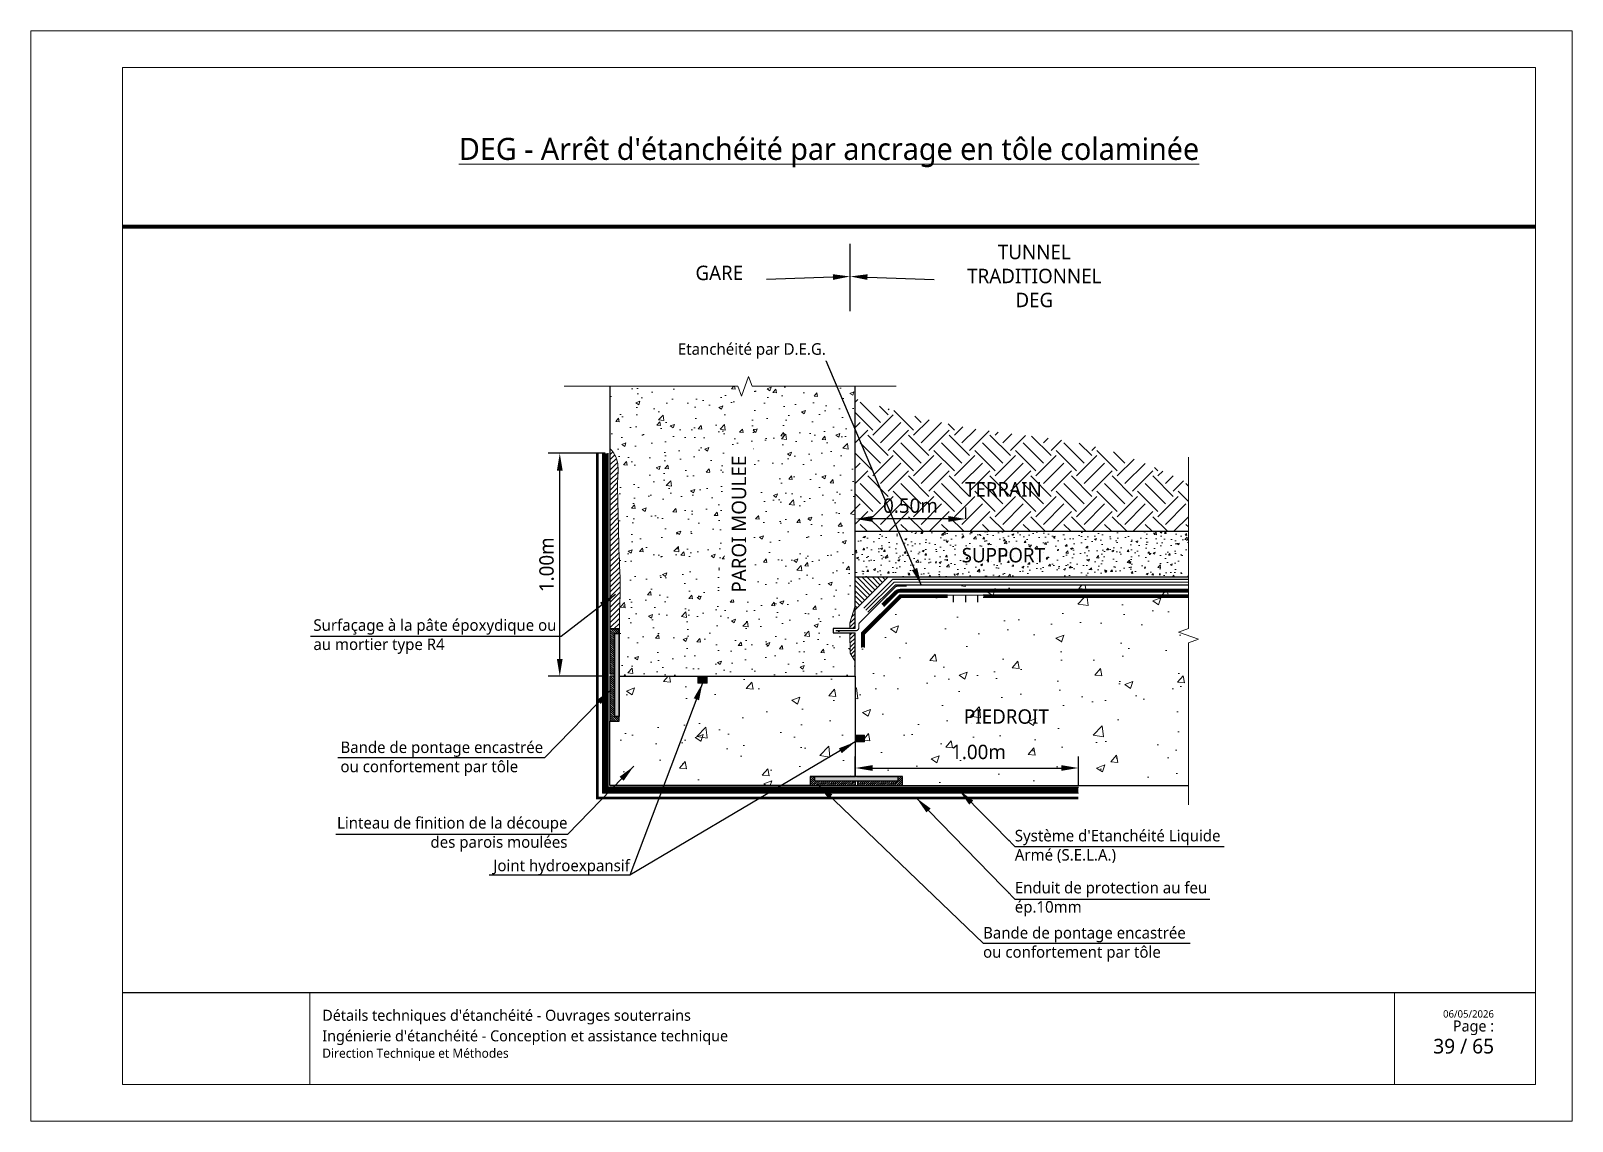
# Paper-space layout '14 - Jonction entre un tunnel traditionnel en DEG et une gare en SELA - Piédroit' of a CAD drawing. Header units: millimetres. Extents: x 18 to 438, y -106 to 191.
# The model-space entities are those that its viewports show. They can reach past a viewport. Long polylines and large blocks are cut down to what shows.
import ezdxf
from ezdxf import colors
from ezdxf.entities.mleader import LeaderData, LeaderLine
from ezdxf.math import Vec2, Vec3

# ---------------------------------------------------------------- set-up
doc = ezdxf.new("R2010")
doc.units = ezdxf.units.MM
doc.linetypes.add('CACHE', pattern=[0.375, 0.25, -0.125])
doc.linetypes.add('CONTINU', pattern=[0])
for name, color, linetype, lineweight in [('Dessin_AXE', 8, 'Continuous', 5), ('Dessin_HACHURES', 253, 'Continuous', 9), ('G-ANNO-TTLB', 7, 'Continuous', 5), ('G-ANNO-TTLB-THIN', 7, 'Continuous', 5), ('Matériel_Joint Hydroexpansif', 140, 'CACHE', 0), ('Produit_Enduit de protection au feu', 6, 'Continuous', 0), ('SYSTEME_DEG_ Geomembrane SYNTHETIQUE', 1, 'Continuous', 9), ('SYSTEME_DEG_Protection superieure', 5, 'Continuous', 9), ("SYSTEME_FPM_Feuille Bitume + enduit d'imperméabilisation", 4, 'Continuous', 9), ('SYSTEME_FPM_GEOTEXTILE de protection', 3, 'ISOLATION', 5), ('SYSTEME_S.E.L.A', 210, 'CACHE', 0)]:
    doc.layers.add(name, color=color, linetype=linetype, lineweight=lineweight)
for name, color, linetype in [('Dessin_CONTOURS BETON', 7, 'Continuous'), ('Dessin_COTATIONS', 7, 'Continuous'), ('Dessin_TEXTES', 7, 'CONTINU'), ('GEN-_-CARTOUCHE', 7, 'Continuous'), ('Matériel_Bande de pontage', 40, 'Continuous'), ('Matériel_Profilé de compartimentage', 7, 'Continuous'), ('Matériel_Profilé PM200', 40, 'Continuous')]:
    doc.layers.add(name, color=color, linetype=linetype)
doc.layers.add('GEN-_-FMULT', color=210, linetype='Continuous', plot=False)
doc.styles.add('Arial', font='segoeui.ttf')
doc.styles.add('Segoe UI_2', font='segoeui.ttf', dxfattribs={"height": 0.0025})
doc.styles.add('Segoe UI_3', font='segoeui.ttf', dxfattribs={"height": 0.0035})
doc.styles.add('Segoe UI_4', font='segoeui.ttf', dxfattribs={"height": 0.004})
doc.styles.add('Segoe UI_B_1', font='segoeuib.ttf', dxfattribs={"height": 0.005})
doc.styles.add('Segoe UI_B_2', font='segoeuib.ttf', dxfattribs={"height": 0.0045})
doc.styles.get("Standard").update_dxf_attribs({"font": 'segoeui.ttf'})
doc.styles.add('txt-moyen', font='segoeui.ttf')
doc.linetypes.add('ISOLATION', pattern='A,0.0001,-0.1,[134,ltypeshp.shx,S=0.1,R=0,X=-0.1,Y=0],-0.2,[134,ltypeshp.shx,S=0.1,R=180,X=0.1,Y=0],-0.1', length=0.4001)
doc.dimstyles.new('1000F2', dxfattribs={"dimscale": 10, "dimtxt": 0.25, "dimasz": 0.3, "dimexe": 0.2, "dimexo": 0, "dimgap": 0.1, "dimtad": 1, "dimzin": 0, "dimdsep": 46, "dimtxsty": 'txt-moyen', "dimcen": 0.1, "dimclrd": 256, "dimclre": 256, "dimclrt": 256, "dimazin": 0, "dimtfac": 1, "dimtmove": 2, "dimatfit": 3, "dimfxl": 1, "dimtolj": 1, "dimtzin": 0, "dimlwd": -1, "dimlwe": -1, "dimarcsym": 0})

psp = doc.layouts.new('14 - Jonction entre un tunnel traditionnel en DEG et une gare en SELA - Piédroit')

msp = doc.modelspace()

# ---------------------------------------------------------------- texts
at = {"layer": 'Dessin_TEXTES'}
for s, insert, char_height, width, attachment_point, style in [('TUNNEL\\PTRADITIONNEL\\PDEG', (13412.8889, 8379.3971), 2.5, 101.5, 5, 'Arial'), ('GARE', (13358.19, 8381.2045), 2.5, 101.5, 2, 'Arial'), ('TERRAIN', (13407.515, 8343.624), 2.5, 21.399913, 2, 'Arial'), ('SUPPORT', (13407.515, 8332.2012), 2.5, 21.399913, 2, 'Arial'), ('PIEDROIT', (13408.0464, 8304.1809), 2.5, 21.399913, 2, 'Arial'), ('Bande de pontage encastrée \\Pou confortement par tôle', (13292.3952, 8295.5972), 2, 73.895712, 4, 'txt-moyen'), ('Linteau de finition de la découpe \\Pdes parois moulées', (13331.8203, 8282.4824), 2, 73.895712, 6, 'txt-moyen'), ('\\pxsm1.5;Joint hydroexpansif', (13342.6577, 8275.4012), 2, 73.534746, 9, 'txt-moyen'), ('Bande de pontage encastrée \\Pou confortement par tôle', (13403.9952, 8263.3972), 2, 73.895712, 4, 'txt-moyen')]:
    msp.add_mtext(s, dxfattribs=dict(at, insert=insert, char_height=char_height, width=width, attachment_point=attachment_point, style=style))
at = {"layer": 'Dessin_TEXTES', "linetype": 'CONTINU', "insert": (13287.6952, 8316.811), "char_height": 2, "width": 97.825496, "attachment_point": 4, "style": 'txt-moyen'}
msp.add_mtext('Surfaçage à la pâte époxydique ou \\Pau mortier type R4', dxfattribs=at)
at = {"layer": 'Dessin_TEXTES', "char_height": 2, "attachment_point": 4, "style": 'txt-moyen', "bg_fill": 3, "box_fill_scale": 1.5, "bg_fill_color": 9, "bg_fill_true_color": 13158600, "bg_fill_transparency": 11751612}
for s, insert, width in [("Système d'Etanchéité Liquide\\PArmé (S.E.L.A.)", (13409.4978, 8280.369), 38.927839), ('Enduit de protection au feu\\Pép.10mm', (13409.4978, 8271.2273), 38.916565)]:
    msp.add_mtext(s, dxfattribs=dict(at, insert=insert, width=width))

# ---------------------------------------------------------------- blocks, each defined once
blk = doc.blocks.new('cart.L6P1')
at = {"layer": 'G-ANNO-TTLB'}
for p, q in [((-37.23, 312.77), (-37.23, 15.77)), ((382.77, 312.77), (-37.23, 312.77)), ((382.77, 312.77), (382.77, 15.77)), ((334.38, 50.77), (334.38, 25.77)), ((372.77, 50.77), (372.77, 25.77)), ((-37.23, 15.77), (382.77, 15.77))]:
    blk.add_line(p, q, dxfattribs=at)
at = {"layer": 'G-ANNO-TTLB-THIN'}
for p, q in [((-12.23, 302.77), (372.77, 302.77)), ((-12.23, 50.77), (-12.23, 302.77)), ((372.77, 302.77), (372.77, 50.77)), ((-12.23, 50.77), (-12.23, 25.77)), ((-12.23, 50.77), (372.77, 50.77)), ((38.77, 50.77), (38.77, 25.77)), ((-12.23, 25.77), (372.77, 25.77))]:
    blk.add_line(p, q, dxfattribs=at)
at = {"layer": 'GEN-_-FMULT', "lineweight": 70}
blk.add_line((-12.23, 259.46), (372.77, 259.46), dxfattribs=at)
at = {"layer": 'G-ANNO-TTLB', "attachment_point": 1}
for s, insert, char_height, width, style in [("\\pxqc;\\LDEG - Arrêt d'étanchéité par ancrage en tôle colaminée", (-12.23, 283.61), 6, 385, 'Segoe UI_B_2'), ("Détails techniques d'étanchéité - Ouvrages souterrains", (42.19, 46.11), 3, 202.4845, 'Segoe UI_B_2'), ('\\pxqr;{\\H0.75x;Page : \\P}  39 / 65', (310.88, 43.2), 4, 50.6047, 'Segoe UI_B_1'), ('06/05/2026', (347.59, 45.99), 2, 17.4768, 'Segoe UI_2'), ("Ingénierie d'étanchéité - Conception et assistance technique", (42.19, 40.51), 3, 249.7878, 'Segoe UI_3'), ('Direction Technique et Méthodes', (42.19, 35.54), 2.5, 82.8945, 'Segoe UI_4')]:
    blk.add_mtext(s, dxfattribs=dict(at, insert=insert, char_height=char_height, width=width, style=style))
blk = doc.blocks.new('*D37')
at = {"layer": 'Defpoints', "color": 0, "transparency": 16777216}
for p in [(13381.79, 8292.54), (13420.56, 8294), (13420.56, 8290.94)]:
    blk.add_point(p, dxfattribs=at)
at = {"layer": 'Dessin_COTATIONS', "transparency": 16777216}
for p, q in [((13381.79, 8292.54), (13381.79, 8296)), ((13420.56, 8290.94), (13420.56, 8296)), ((13384.79, 8294), (13417.56, 8294))]:
    blk.add_line(p, q, dxfattribs=at)
for points in [[(13384.79, 8294.5), (13384.79, 8293.5), (13381.79, 8294)], [(13417.56, 8293.5), (13417.56, 8294.5), (13420.56, 8294)]]:
    blk.add_solid(points, dxfattribs=at)
at = {"layer": 'Dessin_COTATIONS', "transparency": 16777216, "insert": (13403.2, 8296.77), "char_height": 2.5, "attachment_point": 5, "style": 'txt-moyen'}
blk.add_mtext('\\A1;1.00m', dxfattribs=at)
blk = doc.blocks.new('*D38')
at = {"layer": 'Defpoints', "color": 0, "transparency": 16777216}
for p in [(13330.48, 8348.64), (13338.38, 8348.64), (13338.38, 8309.94)]:
    blk.add_point(p, dxfattribs=at)
at = {"layer": 'Dessin_COTATIONS', "linetype": 'CONTINU', "transparency": 16777216}
for p, q in [((13338.38, 8348.64), (13328.48, 8348.64)), ((13330.48, 8312.94), (13330.48, 8345.64)), ((13338.38, 8309.94), (13328.48, 8309.94))]:
    blk.add_line(p, q, dxfattribs=at)
at = {"layer": 'Dessin_COTATIONS', "transparency": 16777216}
for points in [[(13330.98, 8345.64), (13329.98, 8345.64), (13330.48, 8348.64)], [(13329.98, 8312.94), (13330.98, 8312.94), (13330.48, 8309.94)]]:
    blk.add_solid(points, dxfattribs=at)
at = {"layer": 'Dessin_COTATIONS', "transparency": 16777216, "insert": (13328.2, 8329.29), "char_height": 2.5, "attachment_point": 5, "rotation": 90, "style": 'txt-moyen'}
blk.add_mtext('\\A1;1.00m', dxfattribs=at)
blk = doc.blocks.new('*D112')
at = {"layer": 'Defpoints', "color": 0, "linetype": 'CONTINU', "lineweight": 70, "transparency": 16777216}
for p in [(13381.79, 8337.24), (13400.97, 8337.24), (13381.79, 8322.74)]:
    blk.add_point(p, dxfattribs=at)
at = {"layer": 'Dessin_COTATIONS', "linetype": 'CONTINU', "transparency": 16777216}
for p, q in [((13381.79, 8322.74), (13381.79, 8339.24)), ((13400.97, 8337.24), (13400.97, 8339.24)), ((13397.97, 8337.24), (13384.79, 8337.24))]:
    blk.add_line(p, q, dxfattribs=at)
at = {"layer": 'Dessin_COTATIONS', "linetype": 'CONTINU', "lineweight": 70, "transparency": 16777216}
for points in [[(13384.79, 8337.74), (13384.79, 8336.74), (13381.79, 8337.24)], [(13397.97, 8337.74), (13397.97, 8336.74), (13400.97, 8337.24)]]:
    blk.add_solid(points, dxfattribs=at)
at = {"layer": 'Dessin_COTATIONS', "linetype": 'CONTINU', "transparency": 16777216, "insert": (13391.38, 8339.53), "char_height": 2.5, "attachment_point": 5, "style": 'txt-moyen'}
blk.add_mtext('\\A1;0.50m', dxfattribs=at)

# ---------------------------------------------------------------- dimensions: what is measured, and where the dimension line sits
at = {"layer": 'Dessin_COTATIONS', "linetype": 'CONTINU'}
dim = msp.add_linear_dim(base=(13330.481, 8348.6367), p1=(13338.3843, 8309.9367), p2=(13338.3843, 8348.6367), angle=90, text='1.00m', dimstyle='1000F2', dxfattribs=at)
dim.commit()
dim.dimension.update_dxf_attribs({"geometry": '*D38', "text_midpoint": (13328.2047, 8329.2867)})
dim = msp.add_linear_dim(base=(13381.7855, 8337.2376), p1=(13400.967, 8337.2376), p2=(13381.7855, 8322.7376), text='0.50m', dimstyle='1000F2', override={"dimtxsty": 'txt-moyen', "dimtfill": 0, "dimtfillclr": 0}, dxfattribs=at)
dim.commit()
dim.dimension.update_dxf_attribs({"geometry": '*D112', "text_midpoint": (13391.3763, 8339.5303)})
at = {"layer": 'Dessin_COTATIONS'}
dim = msp.add_linear_dim(base=(13420.558, 8294.0016), p1=(13381.7852, 8292.5368), p2=(13420.558, 8290.9367), text='1.00m', dimstyle='1000F2', dxfattribs=at)
dim.commit()
dim.dimension.update_dxf_attribs({"geometry": '*D37', "text_midpoint": (13403.2018, 8296.7664), "dimtype": 160})

# ---------------------------------------------------------------- hatches: boundary and pattern name
at = {"layer": 'Dessin_HACHURES', "lineweight": 0}
h = msp.add_hatch(dxfattribs=at)
h.set_pattern_fill('AR-CONC', color=256)
h.set_pattern_definition([(50, (14299.6756, 5754.027), (7.172602, -0.627521), [0.75, -8.25]), (355, (14299.676, 5754.027), (-1.387513, 7.521921), [0.6, -6.6]), (100.45144, (14300.2734, 5753.975), (5.785088, 6.8944), [0.637402, -7.011421]), (46.1842, (14299.676, 5756.027), (10.672413, -1.655193), [1.125, -12.375]), (96.63564, (14300.565, 5755.889), (9.34662, 9.741186), [0.956103, -10.517138]), (351.18416, (14299.676, 5756.027), (9.34662, 9.741186), [0.9, -9.9]), (21, (14300.6756, 5755.527), (5.96907, -4.026189), [0.75, -8.25]), (326, (14300.676, 5755.527), (2.433153, 7.2515), [0.6, -6.6]), (71.45144, (14301.173, 5755.1915), (8.402224, 3.225312), [0.637402, -7.011421]), (37.5, (14299.6756, 5754.027), (0.1215986, 3.3289385), [0, -6.52, 0, -6.7, 0, -6.625]), (7.5, (14299.6756, 5754.027), (2.6306954, 3.944117), [0, -3.82, 0, -6.37, 0, -2.525]), (327.5, (14297.4456, 5754.027), (5.3382244, -0.2255487), [0, -2.5, 0, -7.8, 0, -10.35]), (317.5, (14296.4456, 5754.027), (5.831862, 1.00105), [0, -3.25, 0, -5.18, 0, -7.35])])
edge = h.paths.add_edge_path()
edge.add_spline(control_points=[(13339.1862, 8349.5449), (13339.6746, 8348.9445), (13340.764, 8347.4408), (13340.421, 8343.2854), (13340.6643, 8338.1801), (13340.7187, 8331.3842), (13341.1064, 8325.3746), (13340.8111, 8320.7476), (13340.8257, 8318.7547), (13340.8303, 8318.1367)], knot_values=[0.58188969, 0.58188969, 0.58188969, 0.58188969, 2.83098523, 6.08126589, 12.43435793, 18.46278063, 26.37250179, 30.49723623, 32.35087393, 32.35087393, 32.35087393, 32.35087393], degree=3, periodic=0)
edge.add_line((13340.8303, 8318.1367), (13340.7852, 8318.1367))
edge.add_line((13340.7852, 8318.1367), (13340.7852, 8309.9367))
edge.add_line((13340.7852, 8309.9367), (13381.7852, 8309.9367))
edge.add_line((13381.7852, 8309.9367), (13381.7852, 8312.5018))
edge.add_line((13381.7852, 8312.5018), (13380.892, 8313.9525))
edge.add_line((13380.892, 8313.9525), (13380.8649, 8317.4729))
edge.add_line((13380.8649, 8317.4729), (13377.9537, 8317.4729))
edge.add_line((13377.9537, 8317.4729), (13377.9537, 8318.2095))
edge.add_line((13377.9537, 8318.2095), (13380.8592, 8318.2095))
edge.add_line((13380.8592, 8318.2095), (13380.8517, 8319.1893))
edge.add_line((13380.8517, 8319.1893), (13381.7855, 8322.1722))
edge.add_line((13381.7855, 8322.1722), (13381.7865, 8360.2649))
edge.add_line((13381.7865, 8360.2649), (13363.8963, 8360.2649))
edge.add_line((13363.8963, 8360.2649), (13363.2713, 8361.9821))
edge.add_line((13363.2713, 8361.9821), (13362.0213, 8358.5477))
edge.add_line((13362.0213, 8358.5477), (13361.3963, 8360.2649))
edge.add_line((13361.3963, 8360.2649), (13339.1866, 8360.2649))
edge.add_line((13339.1866, 8360.2649), (13339.1862, 8349.5449))
h.paths.add_polyline_path([(13364.2326, 8322.3732), (13364.2326, 8350.2109), (13359.0808, 8350.2109), (13359.0808, 8322.3732)], flags=24)
h = msp.add_hatch(dxfattribs=at)
h.set_pattern_fill('EARTH', color=256, scale=20, angle=45)
h.set_pattern_definition([(45, (14299.6756, 5754.027), (4e-16, 7.071068), [5, -5]), (45, (14298.35, 5755.353), (4e-16, 7.071068), [5, -5]), (45, (14297.024, 5756.6786), (4e-16, 7.071068), [5, -5]), (135, (14297.024, 5757.5625), (-7.071068, 9e-16), [5, -5]), (135, (14298.35, 5758.8884), (-7.071068, 9e-16), [5, -5]), (135, (14299.6756, 5760.214), (-7.071068, 9e-16), [5, -5])])
edge = h.paths.add_edge_path()
edge.add_spline(control_points=[(13439.6674, 8343.4279), (13434.5712, 8345.921), (13422.819, 8351.2253), (13402.4758, 8352.0136), (13388.633, 8355.9495), (13381.7864, 8358.1145)], knot_values=[6.97280017, 6.97280017, 6.97280017, 6.97280017, 23.82680257, 45.48637884, 66.97680698, 66.97680698, 66.97680698, 66.97680698], degree=3, periodic=0)
edge.add_line((13381.7864, 8358.1145), (13381.7858, 8335.09))
edge.add_line((13381.7858, 8335.09), (13439.6674, 8335.09))
edge.add_line((13439.6674, 8335.09), (13439.6674, 8343.4279))
h.paths.add_polyline_path([(13399.3278, 8339.7588), (13415.9069, 8339.7588), (13415.9069, 8344.9106), (13399.3278, 8344.9106)], flags=24)
at = {"layer": 'Dessin_HACHURES'}
h = msp.add_hatch(dxfattribs=at)
h.set_pattern_fill('ANSI31', color=256, scale=5)
h.set_pattern_definition([(45, (14304.6728, 5502.5641), (-0.44194174, 0.44194174), [])])
edge = h.paths.add_edge_path()
edge.add_spline(control_points=[(13340.8303, 8318.1367), (13340.8257, 8318.7547), (13340.8111, 8320.7476), (13341.1064, 8325.3746), (13340.7187, 8331.3842), (13340.6643, 8338.1801), (13340.421, 8343.2854), (13340.764, 8347.4411), (13339.6743, 8348.9449), (13339.1857, 8349.5455)], knot_values=[0.58112804, 0.58112804, 0.58112804, 0.58112804, 2.43476574, 6.55950018, 14.46922135, 20.49764404, 26.85073608, 30.10101674, 32.35087393, 32.35087393, 32.35087393, 32.35087393], degree=3, periodic=0)
edge.add_line((13339.1857, 8349.5455), (13339.1852, 8318.1367))
edge.add_line((13339.1852, 8318.1367), (13340.8303, 8318.1367))
at = {"layer": 'Dessin_HACHURES', "lineweight": 0}
h = msp.add_hatch(dxfattribs=at)
h.set_pattern_fill('AR-CONC', color=256, scale=0.5)
h.set_pattern_definition([(50, (14299.6756, 5754.027), (3.586301, -0.3137607), [0.375, -4.125]), (355, (14299.6756, 5754.027), (-0.6937567, 3.7609607), [0.3, -3.3]), (100.45144, (14299.9745, 5754.001), (2.8925442, 3.4472), [0.318701, -3.5057106]), (46.1842, (14299.6756, 5755.027), (5.336207, -0.8275964), [0.5625, -6.1875]), (96.63564, (14300.1203, 5754.958), (4.67331, 4.870593), [0.478052, -5.258569]), (351.18416, (14299.6756, 5755.027), (4.67331, 4.870593), [0.45, -4.95]), (21, (14300.1756, 5754.777), (2.9845353, -2.0130945), [0.375, -4.125]), (326, (14300.1756, 5754.777), (1.2165767, 3.62575), [0.3, -3.3]), (71.45144, (14300.4244, 5754.6092), (4.201112, 1.6126558), [0.318701, -3.5057106]), (37.5, (14299.6756, 5754.027), (0.0607993, 1.66446927), [0, -3.26, 0, -3.35, 0, -3.3125]), (7.5, (14299.6756, 5754.027), (1.3153477, 1.9720586), [0, -1.91, 0, -3.185, 0, -1.2625]), (327.5, (14298.5606, 5754.027), (2.6691122, -0.11277436), [0, -1.25, 0, -3.9, 0, -5.175]), (317.5, (14298.0606, 5754.027), (2.9159308, 0.500525), [0, -1.625, 0, -2.59, 0, -3.675])])
h.paths.add_polyline_path([(13439.6674, 8327.1637), (13439.6674, 8335.09), (13381.7858, 8335.09), (13381.7856, 8327.1637)])
h.paths.add_polyline_path([(13398.4052, 8328.2918), (13416.5379, 8328.2918), (13416.5379, 8333.4436), (13398.4052, 8333.4436)], flags=24)
h = msp.add_hatch(dxfattribs=at)
h.set_pattern_fill('AR-CONC', color=256, scale=2)
h.set_pattern_definition([(50, (14357.92, 5845.388), (14.345204, -1.255043), [1.5, -16.5]), (355, (14357.92, 5845.388), (-2.77503, 15.04384), [1.2, -13.2]), (100.45144, (14359.115, 5845.283), (11.57018, 13.7888), [1.2748, -14.02284]), (46.1842, (14357.92, 5849.388), (21.34483, -3.31039), [2.25, -24.75]), (96.6356, (14359.698, 5849.112), (18.69324, 19.48237), [1.9122, -21.03428]), (351.1842, (14357.92, 5849.388), (18.69324, 19.48237), [1.8, -19.8]), (21, (14359.92, 5848.388), (11.93814, -8.05238), [1.5, -16.5]), (326, (14359.92, 5848.388), (4.86631, 14.503), [1.2, -13.2]), (71.45144, (14360.914, 5847.717), (16.80445, 6.45062), [1.2748, -14.02284]), (37.5, (14357.9196, 5845.388), (0.243197, 6.657877), [0, -13.04, 0, -13.4, 0, -13.25]), (7.5, (14357.9196, 5845.388), (5.26139, 7.888234), [0, -7.64, 0, -12.74, 0, -5.05]), (327.5, (14353.4596, 5845.388), (10.676449, -0.451097), [0, -5, 0, -15.6, 0, -20.7]), (317.5, (14351.46, 5845.388), (11.663723, 2.0021), [0, -6.5, 0, -10.36, 0, -14.7])])
h.paths.add_polyline_path([(13439.6674, 8315.7253), (13441.3845, 8316.3503), (13437.9502, 8317.6003), (13439.6674, 8318.2253), (13439.6674, 8323.5766), (13404.0204, 8323.5766), (13404.0204, 8324.0766), (13439.6674, 8324.0766), (13439.6674, 8324.5325), (13389.568, 8324.5325, 0.19891237), (13389.0376, 8324.3129), (13386.6085, 8322.2373), (13388.8609, 8324.4897), (13388.6841, 8324.6664, -0.19891237), (13389.568, 8325.0325), (13439.6674, 8325.0325), (13439.6674, 8325.7733), (13389.0892, 8325.5552, 0.19891237), (13388.7356, 8325.4088), (13386.3723, 8323.0455), (13382.5598, 8319.2329, 0.19891237), (13382.4133, 8318.8793), (13382.4133, 8318.3412, -0.41421356), (13381.9133, 8317.8412), (13381.7854, 8317.8412), (13381.7852, 8309.9367), (13381.7852, 8299.7208), (13383.3849, 8299.7208), (13383.3849, 8298.5208), (13381.7852, 8298.5208), (13381.7852, 8292.5368), (13389.9847, 8292.5368), (13389.9847, 8290.9368), (13425.5636, 8290.9368), (13439.6674, 8290.9368)])
h.paths.add_polyline_path([(13397.6458, 8294.1726), (13408.6025, 8294.1726), (13408.6025, 8299.3244), (13397.6458, 8299.3244)], flags=24)
h.paths.add_polyline_path([(13401.492, 8300.2714), (13414.7731, 8300.2714), (13414.7731, 8305.4232), (13401.492, 8305.4232)], flags=24)
at = {"layer": 'Dessin_HACHURES', "linetype": 'Continuous'}
h = msp.add_hatch(dxfattribs=at)
h.set_pattern_fill('ANSI31', color=256, scale=5, angle=90)
h.set_pattern_definition([(135, (14299.67565, 5754.027), (-0.44194174, -0.44194174), [])])
h.paths.add_polyline_path([(13381.7855, 8321.4314), (13381.7855, 8327.1637), (13387.5177, 8327.1637)])
at = {"layer": 'Dessin_HACHURES', "linetype": 'ByBlock'}
h = msp.add_hatch(dxfattribs=at)
h.set_pattern_fill('ANSI31', color=256, scale=4)
h.set_pattern_definition([(45, (12548.1378, 11229.87295), (-0.35355339, 0.35355339), [])])
h.paths.add_polyline_path([(13380.8649, 8317.4729), (13381.7849, 8317.4729), (13381.7849, 8312.5023), (13380.892, 8313.9525)])
h.paths.add_polyline_path([(13381.7849, 8318.2095), (13380.8592, 8318.2095), (13380.8517, 8319.1893), (13381.7849, 8322.1702)])
at = {"layer": 'Dessin_HACHURES'}
h = msp.add_hatch(dxfattribs=at)
h.set_pattern_fill('AR-CONC', color=256, scale=2)
h.set_pattern_definition([(50, (14299.676, 5754.027), (14.345204, -1.255043), [1.5, -16.5]), (355, (14299.676, 5754.027), (-2.77503, 15.04384), [1.2, -13.2]), (100.45144, (14300.871, 5753.922), (11.57018, 13.7888), [1.2748, -14.02284]), (46.1842, (14299.676, 5758.027), (21.34483, -3.31039), [2.25, -24.75]), (96.6356, (14301.454, 5757.751), (18.69324, 19.48237), [1.9122, -21.03428]), (351.1842, (14299.676, 5758.027), (18.69324, 19.48237), [1.8, -19.8]), (21, (14301.676, 5757.027), (11.93814, -8.05238), [1.5, -16.5]), (326, (14301.676, 5757.027), (4.86631, 14.503), [1.2, -13.2]), (71.45144, (14302.67, 5756.356), (16.80445, 6.45062), [1.2748, -14.02284]), (37.5, (14299.6756, 5754.027), (0.243197, 6.657877), [0, -13.04, 0, -13.4, 0, -13.25]), (7.5, (14299.676, 5754.027), (5.26139, 7.888234), [0, -7.64, 0, -12.74, 0, -5.05]), (327.5, (14295.2156, 5754.027), (10.676449, -0.451097), [0, -5, 0, -15.6, 0, -20.7]), (317.5, (14293.216, 5754.027), (11.663723, 2.0021), [0, -6.5, 0, -10.36, 0, -14.7])])
h.paths.add_polyline_path([(13339.1847, 8290.9367), (13339.1852, 8302.1367), (13340.7852, 8302.1367), (13340.7852, 8309.9367), (13381.7852, 8309.9367), (13381.7852, 8292.5368), (13373.9847, 8292.5368), (13373.9847, 8290.9368)])
edge = h.paths.add_edge_path()
edge.add_line((13381.7854, 8318.2095), (13377.9537, 8318.2095))
edge.add_line((13377.9537, 8318.2095), (13377.9537, 8317.4729))
edge.add_line((13377.9537, 8317.4729), (13381.7854, 8317.4729))
at = {"layer": 'Dessin_HACHURES', "linetype": 'Continuous'}
h = msp.add_hatch(dxfattribs=at)
h.set_pattern_fill('ANSI31', color=256, scale=0.08, angle=270)
h.set_pattern_definition([(315, (7413486.73216, -262800.1489), (0.1796051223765, 0.1796051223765), [])])
h.paths.add_polyline_path([(13339.9852, 8309.9367), (13339.1852, 8309.9367), (13339.1852, 8302.1367), (13340.7852, 8302.1367), (13340.7852, 8302.9367), (13339.9852, 8302.9367)])
h.paths.add_polyline_path([(13339.1852, 8310.3367), (13339.9852, 8310.3367), (13339.9852, 8317.3367), (13340.7852, 8317.3367), (13340.7852, 8318.1367), (13339.1852, 8318.1367)])
h = msp.add_hatch(dxfattribs=at)
h.set_pattern_fill('ANSI31', color=256, scale=0.08)
h.set_pattern_definition([(45, (284492.27033, 7408438.48377), (-0.1796051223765, 0.1796051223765), [])])
h.paths.add_polyline_path([(13382.1847, 8291.7368), (13382.1847, 8290.9368), (13389.9847, 8290.9368), (13389.9847, 8292.5368), (13389.1847, 8292.5368), (13389.1847, 8291.7368)])
h.paths.add_polyline_path([(13381.7847, 8290.9368), (13381.7847, 8291.7368), (13374.7847, 8291.7368), (13374.7847, 8292.5368), (13373.9847, 8292.5368), (13373.9847, 8290.9368)])
at = {"layer": 'Matériel_Bande de pontage', "linetype": 'Continuous'}
h = msp.add_hatch(color=256, dxfattribs=at)
h.dxf.hatch_style = 1
h.paths.add_polyline_path([(13340.7852, 8317.3367), (13339.9852, 8317.3367), (13339.9852, 8302.9367), (13340.7852, 8302.9367)])
h = msp.add_hatch(color=256, dxfattribs=at)
h.dxf.hatch_style = 1
h.paths.add_polyline_path([(13374.7847, 8292.5368), (13374.7847, 8291.7368), (13389.1847, 8291.7368), (13389.1847, 8292.5368)])
at = {"layer": 'Matériel_Joint Hydroexpansif'}
h = msp.add_hatch(color=256, dxfattribs=at)
h.dxf.hatch_style = 1
h.paths.add_polyline_path([(13354.4678, 8309.9367), (13354.4678, 8308.7367), (13356.0678, 8308.7367), (13356.0678, 8309.9367)])
at = {"layer": 'Matériel_Joint Hydroexpansif', "linetype": 'Continuous'}
h = msp.add_hatch(color=256, dxfattribs=at)
h.dxf.hatch_style = 1
h.paths.add_polyline_path([(13381.7849, 8299.7208), (13381.7849, 8298.5208), (13383.3849, 8298.5208), (13383.3849, 8299.7208)])

# ---------------------------------------------------------------- linework, layer by layer
at = {"layer": 'Dessin_AXE', "flags": 128}
for points in [[(13388.9055, 8360.2649), (13363.8963, 8360.2649), (13363.2713, 8361.9821), (13362.0213, 8358.5477), (13361.3963, 8360.2649), (13331.2481, 8360.2649)], [(13439.6674, 8347.9378), (13439.6674, 8318.2253), (13437.9502, 8317.6003), (13441.3845, 8316.3503), (13439.6674, 8315.7253), (13439.6674, 8287.6163)]]:
    msp.add_lwpolyline(points, dxfattribs=at)
at = {"layer": 'Dessin_CONTOURS BETON', "linetype": 'ByBlock'}
for p, q in [((13381.7852, 8291.7368), (13381.7852, 8290.9368)), ((13381.9133, 8290.9368), (13439.6674, 8290.9368)), ((13381.9133, 8290.9368), (13425.5636, 8290.9368)), ((13382.1705, 8291.7368), (13382.1705, 8290.9368))]:
    msp.add_line(p, q, dxfattribs=at)
at = {"layer": 'Dessin_CONTOURS BETON', "linetype": 'CONTINU'}
for points in [[(13339.1866, 8360.2649), (13339.1852, 8318.1367), (13340.7852, 8318.1367), (13340.7852, 8309.9367), (13381.7852, 8309.9367), (13381.7854, 8317.4729)], [(13381.7854, 8318.2095), (13381.7865, 8360.2649)]]:
    msp.add_lwpolyline(points, dxfattribs=at)
at = {"layer": 'Dessin_CONTOURS BETON', "flags": 128}
for points in [[(13381.786, 8335.09), (13439.6674, 8335.09)], [(13381.7855, 8321.4314), (13387.5177, 8327.1637)], [(13381.786, 8327.1637), (13439.6674, 8327.1637)], [(13381.7854, 8318.2095), (13377.9537, 8318.2095), (13377.9537, 8318.2095), (13377.9537, 8317.4729), (13377.9537, 8317.4729), (13381.7854, 8317.4729)]]:
    msp.add_lwpolyline(points, dxfattribs=at)
at = {"layer": 'Dessin_CONTOURS BETON', "linetype": 'Continuous', "flags": 128}
for points in [[(13383.2762, 8321.7348), (13388.3441, 8326.7733), (13439.6674, 8326.7733)], [(13383.9813, 8321.0257), (13388.7566, 8325.7733), (13439.6674, 8325.7733)], [(13339.1847, 8290.9368), (13381.9133, 8290.9368)]]:
    msp.add_lwpolyline(points, dxfattribs=at)
at = {"layer": 'Dessin_CONTOURS BETON', "linetype": 'ByBlock', "lineweight": 0}
for points in [[(13381.7849, 8322.1702), (13380.8517, 8319.1893), (13380.8592, 8318.2095)], [(13380.8649, 8317.4729), (13380.892, 8313.9525), (13381.7849, 8312.5023)]]:
    msp.add_lwpolyline(points, dxfattribs=at)
at = {"layer": 'Dessin_CONTOURS BETON'}
for points in [[(13339.1852, 8310.3367), (13339.9852, 8310.3367), (13339.9852, 8317.3367), (13340.7852, 8317.3367), (13340.7852, 8318.1367), (13339.1852, 8318.1367)], [(13340.7852, 8317.3367), (13339.9852, 8317.3367), (13339.9852, 8302.9367), (13340.7852, 8302.9367), (13340.7852, 8317.3367)], [(13339.9852, 8309.9367), (13339.1852, 8309.9367), (13339.1852, 8302.1367), (13340.7852, 8302.1367), (13340.7852, 8302.9367), (13339.9852, 8302.9367)]]:
    msp.add_lwpolyline(points, close=True, dxfattribs=at)
at = {"layer": 'Dessin_CONTOURS BETON', "linetype": 'Continuous'}
for points in [[(13340.7852, 8310.1367), (13340.7852, 8302.9367), (13339.9852, 8302.9367), (13339.9852, 8317.3367), (13340.7852, 8317.3367), (13340.7852, 8310.2967)], [(13381.9847, 8292.5368), (13389.1847, 8292.5368), (13389.1847, 8291.7368), (13374.7847, 8291.7368), (13374.7847, 8292.5368), (13381.8247, 8292.5368)]]:
    msp.add_lwpolyline(points, dxfattribs=at)
at = {"layer": 'Dessin_CONTOURS BETON', "linetype": 'CONTINU'}
msp.add_lwpolyline([(13339.1847, 8290.9367), (13339.1852, 8302.1367), (13340.7852, 8302.1367), (13340.7852, 8309.9367), (13381.7852, 8309.9367), (13381.7852, 8292.5368), (13373.9847, 8292.5368), (13373.9847, 8290.9368)], close=True, dxfattribs=at)
at = {"layer": 'Dessin_CONTOURS BETON', "linetype": 'ByBlock'}
msp.add_lwpolyline([(13389.9847, 8290.9368), (13389.9847, 8292.5368), (13373.9847, 8292.5368), (13373.9847, 8290.9368)], dxfattribs=at)
at = {"layer": 'Dessin_CONTOURS BETON', "lineweight": 0}
msp.add_open_spline([(13339.1857, 8349.5455), (13339.6743, 8348.9449), (13340.764, 8347.4411), (13340.421, 8343.2854), (13340.6643, 8338.1801), (13340.7187, 8331.3842), (13341.1064, 8325.3746), (13340.8111, 8320.7476), (13340.8257, 8318.7547), (13340.8303, 8318.1367)], degree=3, knots=[0.58112804, 0.58112804, 0.58112804, 0.58112804, 2.83098523, 6.08126589, 12.43435793, 18.46278063, 26.37250179, 30.49723623, 32.35087393, 32.35087393, 32.35087393, 32.35087393], dxfattribs=at)
at = {"layer": 'Dessin_TEXTES', "linetype": 'ByBlock'}
msp.add_line((13380.9137, 8373.3115), (13380.9137, 8385.01), dxfattribs=at)
at = {"layer": 'Matériel_Joint Hydroexpansif', "linetype": 'Continuous'}
for points in [[(13356.0678, 8308.7367), (13356.0678, 8309.9367), (13354.4678, 8309.9367), (13354.4678, 8308.7367), (13356.0678, 8308.7367)], [(13356.0678, 8308.7367), (13356.0678, 8309.9367), (13354.4678, 8309.9367), (13354.4678, 8308.7367), (13356.0678, 8308.7367)], [(13356.0678, 8308.7367), (13356.0678, 8309.9367), (13354.4678, 8309.9367), (13354.4678, 8308.7367), (13356.0678, 8308.7367)], [(13383.3849, 8298.5208), (13383.3849, 8299.7208), (13381.7849, 8299.7208), (13381.7849, 8298.5208), (13383.3849, 8298.5208)]]:
    msp.add_lwpolyline(points, close=True, dxfattribs=at)
at = {"layer": 'Matériel_Profilé de compartimentage', "linetype": 'CONTINU', "const_width": 0.2, "flags": 128}
for points in [[(13404.972, 8323.9971), (13396.8175, 8323.9971)], [(13398.8175, 8323.9971), (13398.8175, 8322.7376)], [(13400.967, 8322.7376), (13400.967, 8323.9971)], [(13403.06, 8322.7376), (13403.06, 8323.9971)]]:
    msp.add_lwpolyline(points, dxfattribs=at)
at = {"layer": 'Matériel_Profilé PM200', "linetype": 'CONTINU', "ltscale": 0.1, "flags": 128}
msp.add_lwpolyline([(13378.3723, 8317.8412, 0.2, 0.2, 0), (13381.9133, 8317.8412, 0.2, 0.2, 0.41421356), (13382.4133, 8318.3412, 0.2, 0.2, 0), (13382.4133, 8318.8793, 0.2, 0.2, -0.19891237), (13382.5598, 8319.2329, 0.2, 0.2, 0), (13386.3723, 8323.0455, 0.2, 0.2, 0), (13388.7356, 8325.4088, 0.2, 0.2, -0.19891237), (13389.0892, 8325.5552, 0.2, 0.2, 0), (13390.702, 8325.5552, 0, 0, 0)], format="xyseb", dxfattribs=at)
at = {"layer": 'Produit_Enduit de protection au feu', "linetype": 'ByBlock'}
msp.add_lwpolyline([(13336.9982, 8348.6367, 0.5, 0.5, 0), (13336.9982, 8288.7864, 0.5, 0.5, 0), (13420.558, 8288.7864, 0, 0, 0)], format="xyseb", dxfattribs=at)
at = {"layer": 'SYSTEME_DEG_ Geomembrane SYNTHETIQUE', "linetype": 'ByBlock', "ltscale": 0.5, "const_width": 0.5, "flags": 128}
msp.add_lwpolyline([(13439.6674, 8324.7825), (13389.568, 8324.7825, 0.19891237), (13388.8609, 8324.4897), (13386.6085, 8322.2373)], format="xyb", dxfattribs=at)
at = {"layer": 'SYSTEME_DEG_ Geomembrane SYNTHETIQUE', "linetype": 'ByBlock', "ltscale": 0.1, "flags": 128}
for points in [[(13439.6674, 8325.0325), (13389.568, 8325.0325, 0.19891237), (13388.6841, 8324.6664), (13386.4317, 8322.4141)], [(13439.6674, 8324.5325), (13389.568, 8324.5325, 0.19891237), (13389.0376, 8324.3129), (13386.7853, 8322.0605)]]:
    msp.add_lwpolyline(points, format="xyb", dxfattribs=at)
at = {"layer": 'SYSTEME_DEG_Protection superieure', "linetype": 'ByBlock', "ltscale": 0.1, "const_width": 0.5, "flags": 128}
for points in [[(13383.1367, 8314.9338), (13383.1367, 8317.3398), (13389.6614, 8323.8266), (13397.8229, 8323.8266)], [(13404.0204, 8323.8266), (13439.6674, 8323.8266)]]:
    msp.add_lwpolyline(points, dxfattribs=at)
at = {"layer": "SYSTEME_FPM_Feuille Bitume + enduit d'imperméabilisation", "linetype": 'CONTINU', "ltscale": 0.1, "flags": 128}
for points in [[(13382.8867, 8314.9338), (13382.8867, 8317.4438), (13389.5583, 8324.0766), (13397.8229, 8324.0766)], [(13383.3867, 8314.9338), (13383.3867, 8317.2358), (13389.7645, 8323.5766), (13397.8229, 8323.5766)], [(13404.0204, 8324.0766), (13439.6674, 8324.0766)], [(13404.0204, 8323.5766), (13439.6674, 8323.5766)]]:
    msp.add_lwpolyline(points, dxfattribs=at)
at = {"layer": 'SYSTEME_FPM_GEOTEXTILE de protection', "linetype": 'ISOLATION', "flags": 128}
msp.add_lwpolyline([(13383.6287, 8321.3802), (13388.5503, 8326.2733), (13439.6674, 8326.2733)], dxfattribs=at)

msp.set_redraw_order([(e.dxf.handle, doc.entitydb.next_handle()) for e in msp.query("TEXT MTEXT ATTDEF DIMENSION ARC_DIMENSION")])  # texts and dimensions are drawn at this point

# ---------------------------------------------------------------- leaders
at = {"layer": 'Dessin_TEXTES'}
for points in [[(13340.1359, 8324.1479), (13330.6952, 8316.811), (13287.1952, 8316.811)], [(13355.2678, 8308.7367), (13342.6577, 8275.4012), (13318.2333, 8275.4012)], [(13339.3534, 8307.5938), (13327.8522, 8295.7859), (13291.9372, 8295.7859)], [(13381.7849, 8298.5208), (13342.6577, 8275.4012), (13318.2333, 8275.4012)], [(13343.3215, 8294.2902), (13331.8203, 8282.4824), (13291.5807, 8282.4824)]]:
    msp.add_leader(points, dimstyle='1000F2', override={"dimgap": 0.1, "dimtad": 0}, dxfattribs=at)
at = {"layer": 'Dessin_TEXTES', "linetype": 'CONTINU', "lineweight": 9}
ml = msp.add_multileader_mtext('Standard', dxfattribs=at)
ml.set_content('', color=256, style='txt-moyen')
ml.set_leader_properties(linetype='ByLayer', lineweight=-1)
ml.build(insert=Vec2(0, 0))
ml.multileader.update_dxf_attribs({"text_left_attachment_type": 6, "text_right_attachment_type": 6, "dogleg_length": 0, "arrow_head_size": 3})
ctx = ml.context
ctx.base_point, ctx.char_height, ctx.arrow_head_size, ctx.landing_gap_size, ctx.plane_origin = Vec3(13366.3572, 8379.3277), 2.5, 3, 0, Vec3(13326.9409, 8382.8181)
ctx.left_attachment, ctx.right_attachment, ctx.text_align_type = 6, 6, 2
notes = []
notes.append((ctx, [(0, (1, 1, 0), (13366.3572, 8378.8277), (-1, 0), 0, [(0, [(13380.9137, 8379.3277)], 0, [])])]))
ctx.mtext.insert, ctx.mtext.alignment, ctx.mtext.flow_direction = Vec3(13366.3572, 8381.8277), 3, 5
ml = msp.add_multileader_mtext('Standard', dxfattribs=at)
ml.set_content('', color=256, style='txt-moyen')
ml.set_leader_properties(linetype='ByLayer', lineweight=-1)
ml.build(insert=Vec2(0, 0))
ml.multileader.update_dxf_attribs({"text_left_attachment_type": 6, "text_right_attachment_type": 6, "dogleg_length": 0, "arrow_head_size": 3})
ctx = ml.context
ctx.base_point, ctx.char_height, ctx.arrow_head_size, ctx.landing_gap_size, ctx.plane_origin = Vec3(13395.4703, 8379.3277), 2.5, 3, 0, Vec3(13434.8866, 8382.8181)
ctx.left_attachment, ctx.right_attachment = 6, 6
notes.append((ctx, [(0, (1, 1, 0), (13395.4703, 8378.8277), (1, 0), 0, [(0, [(13380.9137, 8379.3277)], 0, [])])]))
ctx.mtext.insert, ctx.mtext.text_direction, ctx.mtext.flow_direction, ctx.mtext.extrusion = Vec3(13395.4703, 8381.8277), Vec3(-1, 0), 5, Vec3(0, 0, -1)
for ctx, leaders in notes:
    for number, flags, end, landing, length, lines in leaders:
        leader = LeaderData()
        leader.index, (leader.has_last_leader_line, leader.has_dogleg_vector, leader.attachment_direction) = number, flags
        leader.last_leader_point, leader.dogleg_vector, leader.dogleg_length = Vec3(end), Vec3(landing), length
        for number, points, colour, breaks in lines:
            line = LeaderLine()
            line.index, line.vertices, line.color, line.breaks = number, Vec3.list(points), colors.encode_raw_color(colour), breaks
            leader.lines.append(line)
        ctx.leaders.append(leader)

# ---------------------------------------------------------------- next in the draw order: texts
at = {"layer": 'Dessin_TEXTES', "insert": (13361.6166, 8336.333), "char_height": 2.5, "attachment_point": 5, "rotation": 90, "style": 'txt-moyen', "bg_fill": 2}
msp.add_mtext('PAROI MOULEE', dxfattribs=at)

# ---------------------------------------------------------------- next in the draw order: leaders
at = {"layer": 'Dessin_TEXTES'}
for points in [[(13375.311, 8291.1218), (13404.0165, 8263.5872), (13439.9281, 8263.5872)], [(13399.8219, 8290.1275), (13409.4978, 8280.369), (13445.882, 8280.369)], [(13392.427, 8288.7775), (13409.4978, 8271.2273), (13443.3909, 8271.2273)]]:
    msp.add_leader(points, dimstyle='1000F2', override={"dimgap": 0.1, "dimtad": 0}, dxfattribs=at)
ml = msp.add_multileader_mtext('Standard', dxfattribs=at)
ml.set_content("2 x 3 Traversées d'étanchéité des tubes d'injection des gaines réinjectables (gaines entre mortier de bourrage et mortier sans retrait)\\P- voir Détail X (ci-contre) -", color=256)
ml.set_leader_properties()
ml.build(insert=Vec2(0, 0))
ml.multileader.update_dxf_attribs({"dogleg_length": 5, "arrow_head_size": 2.5, "scale": 100})
ctx = ml.context
ctx.base_point, ctx.scale, ctx.char_height, ctx.arrow_head_size, ctx.landing_gap_size, ctx.plane_origin = Vec3(12199.949, 8195.873), 100, 2.5, 2.5, 1.25, Vec3(12245.7595, 8254.138)
notes = []
notes.append((ctx, [(0, (1, 1, 0), (12179.0345, 8195.5055), (1, 0), 20.9145, [(0, [(12131.5131, 8279.1404)], 0, [])])]))
ctx.mtext.insert, ctx.mtext.width, ctx.mtext.flow_direction = Vec3(12201.199, 8197.123), 54, 5
for ctx, leaders in notes:
    for number, flags, end, landing, length, lines in leaders:
        leader = LeaderData()
        leader.index, (leader.has_last_leader_line, leader.has_dogleg_vector, leader.attachment_direction) = number, flags
        leader.last_leader_point, leader.dogleg_vector, leader.dogleg_length = Vec3(end), Vec3(landing), length
        for number, points, colour, breaks in lines:
            line = LeaderLine()
            line.index, line.vertices, line.color, line.breaks = number, Vec3.list(points), colors.encode_raw_color(colour), breaks
            leader.lines.append(line)
        ctx.leaders.append(leader)

# ---------------------------------------------------------------- next in the draw order: linework, layer by layer
at = {"layer": 'Dessin_CONTOURS BETON', "linetype": 'CONTINU', "ltscale": 5}
msp.add_lwpolyline([(13420.558, 8290.6364), (13338.8843, 8290.6364), (13338.8843, 8348.6367)], dxfattribs=at)
at = {"layer": 'SYSTEME_S.E.L.A', "ltscale": 5, "const_width": 1}
msp.add_lwpolyline([(13420.558, 8290.1364), (13338.3843, 8290.1364), (13338.3843, 8348.6367)], dxfattribs=at)
at = {"layer": 'SYSTEME_S.E.L.A', "linetype": 'CONTINU', "ltscale": 5}
msp.add_lwpolyline([(13420.558, 8289.6364), (13337.8843, 8289.6364), (13337.8843, 8348.6367)], dxfattribs=at)

# ---------------------------------------------------------------- next in the draw order: leaders
at = {"layer": 'Dessin_TEXTES'}
msp.add_leader([(13393.2622, 8325.7733), (13376.5936, 8365.1011), (13353.8805, 8365.1011)], dimstyle='1000F2', override={"dimgap": 0.1, "dimtad": 0}, dxfattribs=at)

# ---------------------------------------------------------------- next in the draw order: texts
at = {"layer": 'Dessin_TEXTES', "insert": (13376.6936, 8366.4011), "char_height": 2, "width": 67.029281, "attachment_point": 6, "style": 'txt-moyen', "bg_fill": 2}
msp.add_mtext('Etanchéité par D.E.G. ', dxfattribs=at)

# ---------------------------------------------------------------- block references
at = {"layer": 'GEN-_-CARTOUCHE'}
psp.add_blockref('cart.L6P1', (55.23, -121.77), dxfattribs=at)

# ---------------------------------------------------------------- viewports
at = {"layer": 'Defpoints'}
psp.add_viewport(center=(235.5, 33.35), size=(385, 208.6901), view_center_point=(13377.2394, 8321.5), view_height=133, dxfattribs=at)

doc.saveas('drawing.dxf')
